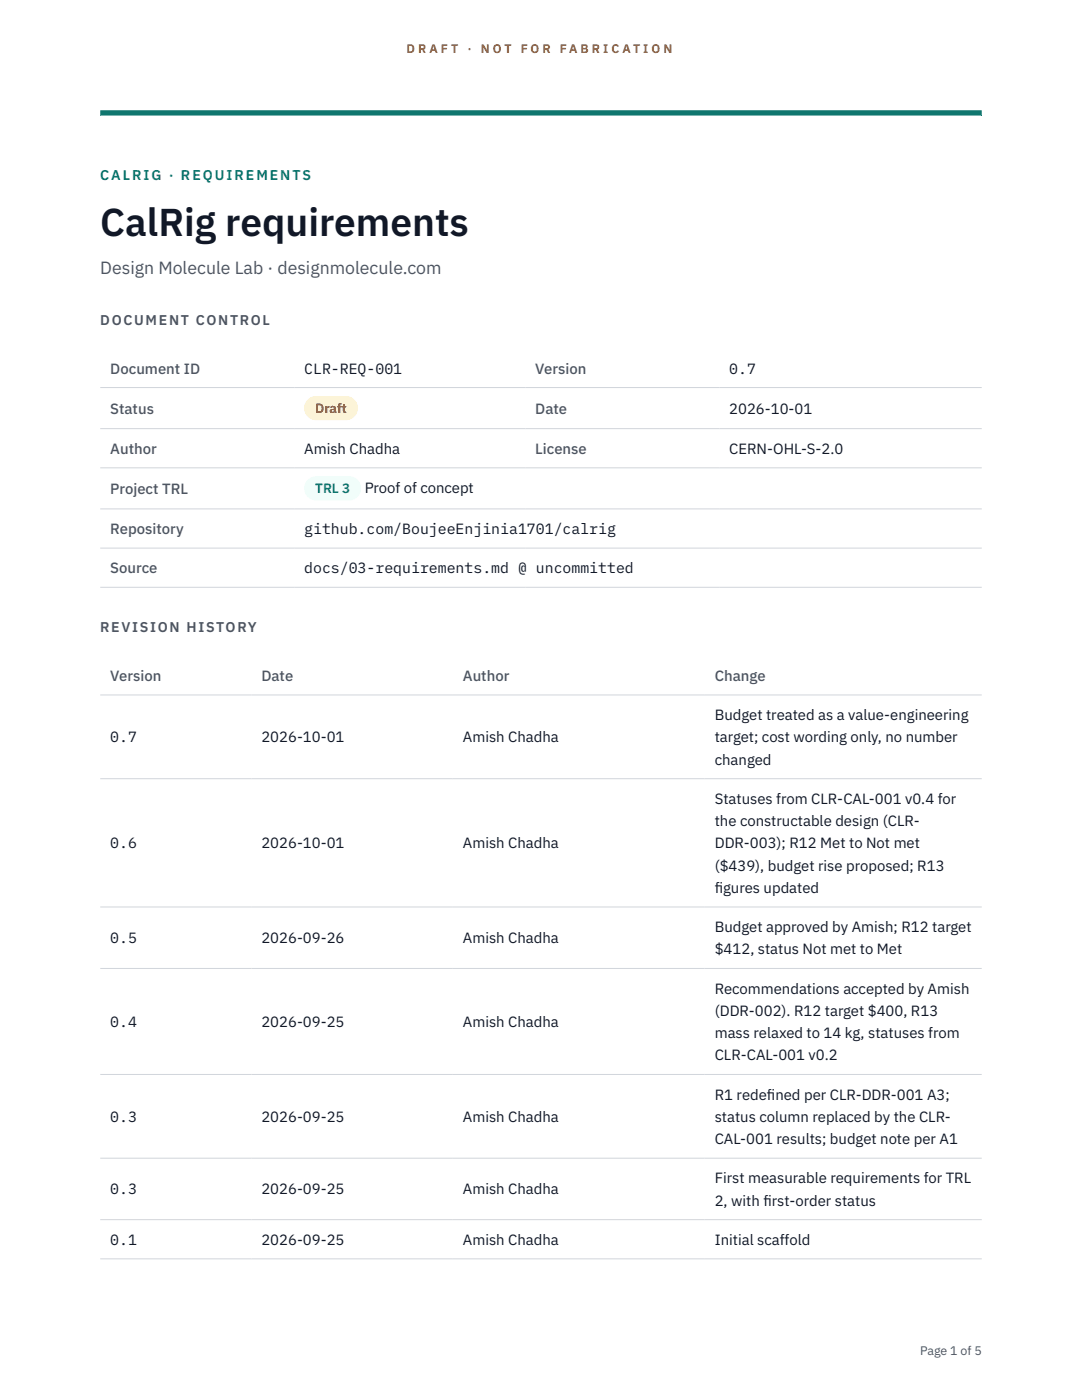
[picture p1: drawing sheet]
<svg xmlns="http://www.w3.org/2000/svg" width="216mm" height="279mm" viewBox="0 0 216 279" stroke-linecap="round" stroke-linejoin="round" font-family="sans-serif">
<defs><g id="words">
<text font-size="7.8" fill="#111827" x="20" y="47.1">CalRig requirements</text>
<text font-size="3.5" fill="#4b5563" x="20" y="54.6">Design Molecule Lab · designmolecule.com</text>
<g font-size="3" fill="#4b5563">
<text x="22" y="74.5">Document ID</text>
<text x="106.8" y="74.5">Version</text>
<text x="22" y="82.6">Status</text>
<text x="106.8" y="82.6">Date</text>
<text x="22" y="90.6">Author</text>
<text x="106.8" y="90.6">License</text>
<text x="22" y="98.6">Project TRL</text>
<text x="22" y="106.6">Repository</text>
<text x="22" y="114.4">Source</text>
<text x="22" y="135.9">Version</text>
<text x="52.2" y="135.9">Date</text>
<text x="92.4" y="135.9">Author</text>
<text x="142.6" y="135.9">Change</text>
</g>
<g font-size="3" fill="#111827">
<text x="60.7" y="74.5">CLR-REQ-001</text>
<text x="145.5" y="74.5">0.7</text>
<text x="145.5" y="82.6">2026-10-01</text>
<text x="60.7" y="90.6">Amish Chadha</text>
<text x="145.5" y="90.6">CERN-OHL-S-2.0</text>
<text x="72.8" y="98.5">Proof of concept</text>
<text x="60.7" y="106.6">github.com/BoujeeEnjinia1701/calrig</text>
<text x="60.7" y="114.4">docs/03-requirements.md @ uncommitted</text>
<text x="142.6" y="143.7">Budget treated as a value-engineering</text>
<text x="22" y="148.2">0.7</text>
<text x="52.2" y="148.2">2026-10-01</text>
<text x="92.4" y="148.2">Amish Chadha</text>
<text x="142.6" y="148.2">target; cost wording only, no number</text>
<text x="142.6" y="152.6">changed</text>
<text x="142.6" y="160.4">Statuses from CLR-CAL-001 v0.4 for</text>
<text x="142.6" y="164.9">the constructable design (CLR-</text>
<text x="22" y="169.3">0.6</text>
<text x="52.2" y="169.3">2026-10-01</text>
<text x="92.4" y="169.3">Amish Chadha</text>
<text x="142.6" y="169.3">DDR-003); R12 Met to Not met</text>
<text x="142.6" y="173.8">($439), budget rise proposed; R13</text>
<text x="142.6" y="178.2">f</text>
<text x="142.6" y="178.2">igures updated</text>
<text x="22" y="188.3">0.5</text>
<text x="52.2" y="188.3">2026-09-26</text>
<text x="92.4" y="188.3">Amish Chadha</text>
<text x="142.6" y="186">Budget approved by Amish; R12 target</text>
<text x="142.6" y="190.5">$412, status Not met to Met</text>
<text x="142.6" y="198.3">Recommendations accepted by Amish</text>
<text x="142.6" y="202.7">(DDR-002). R12 target $400, R13</text>
<text x="22" y="205">0.4</text>
<text x="52.2" y="205">2026-09-25</text>
<text x="92.4" y="205">Amish Chadha</text>
<text x="142.6" y="207.2">mass relaxed to 14 kg, statuses from</text>
<text x="142.6" y="211.6">CLR-CAL-001 v0.2</text>
<text x="142.6" y="219.5">R1 redef</text>
<text x="153" y="219.5">ined per CLR-DDR-001 A3;</text>
<text x="22" y="223.9">0.3</text>
<text x="52.2" y="223.9">2026-09-25</text>
<text x="92.4" y="223.9">Amish Chadha</text>
<text x="142.6" y="223.9">status column replaced by the CLR-</text>
<text x="142.6" y="228.3">CAL-001 results; budget note per A1</text>
<text x="22" y="238.4">0.3</text>
<text x="52.2" y="238.4">2026-09-25</text>
<text x="92.4" y="238.4">Amish Chadha</text>
<text x="142.6" y="236.2">First measurable requirements for TRL</text>
<text x="142.6" y="240.6">2, with f</text>
<text x="152.3" y="240.6">irst-order status</text>
<text x="22" y="248.4">0.1</text>
<text x="52.2" y="248.4">2026-09-25</text>
<text x="92.4" y="248.4">Amish Chadha</text>
<text x="142.6" y="248.4">Initial scaffold</text>
</g>
<text font-size="2.8" fill="#0f766e" x="20" y="36">CALRIG · REQUIREMENTS</text>
<g font-size="2.8" fill="#4b5563">
<text x="20" y="64.8">DOCUMENT CONTROL</text>
<text x="20" y="126.2">REVISION HISTORY</text>
</g>
<text font-size="2.7" fill="#92400e" x="62.9" y="82.5">Draft</text>
<text font-size="2.7" fill="#0f766e" x="62.9" y="98.5">TRL 3</text>
<g font-size="2.5" fill="#b45309">
<text x="81.1" y="10.5">D R A F T</text>
<text x="93.3" y="10.5">·</text>
<text x="95.9" y="10.5">N O T</text>
<text x="103.9" y="10.5">F O R</text>
<text x="111.7" y="10.5">F A B R I C A T I O N</text>
</g>
<text font-size="2.5" fill="#4b5563" x="183.6" y="270.3">Page 1 of 5</text>
</g></defs>
<path d="M20 23.1h175.9zM20 22h175.9v1.1h-175.9z" fill-rule="evenodd" fill="#0f766e"/>
<g fill="none" stroke="#d1d5db" stroke-width=".2">
<path d="M20 77.3h175.9M20 85.5h175.9M20 93.4h175.9M20 101.6h175.9M20 109.4h175.9M20 117.2h175.9M20 138.7h175.9M20 155.4h175.9M20 181h175.9M20 193.3h175.9M20 214.4h175.9M20 231.1h175.9"/>
<path d="M20 243.4h175.9M20 251.2h175.9"/>
</g>
<path d="M60.7 79h10.7v4.9h-10.7z" fill="#fef3c7"/>
<path d="M60.7 95.1h11.4v4.8h-11.4z" fill="#f0fdfa"/>
<use href="#words"/>
</svg>
